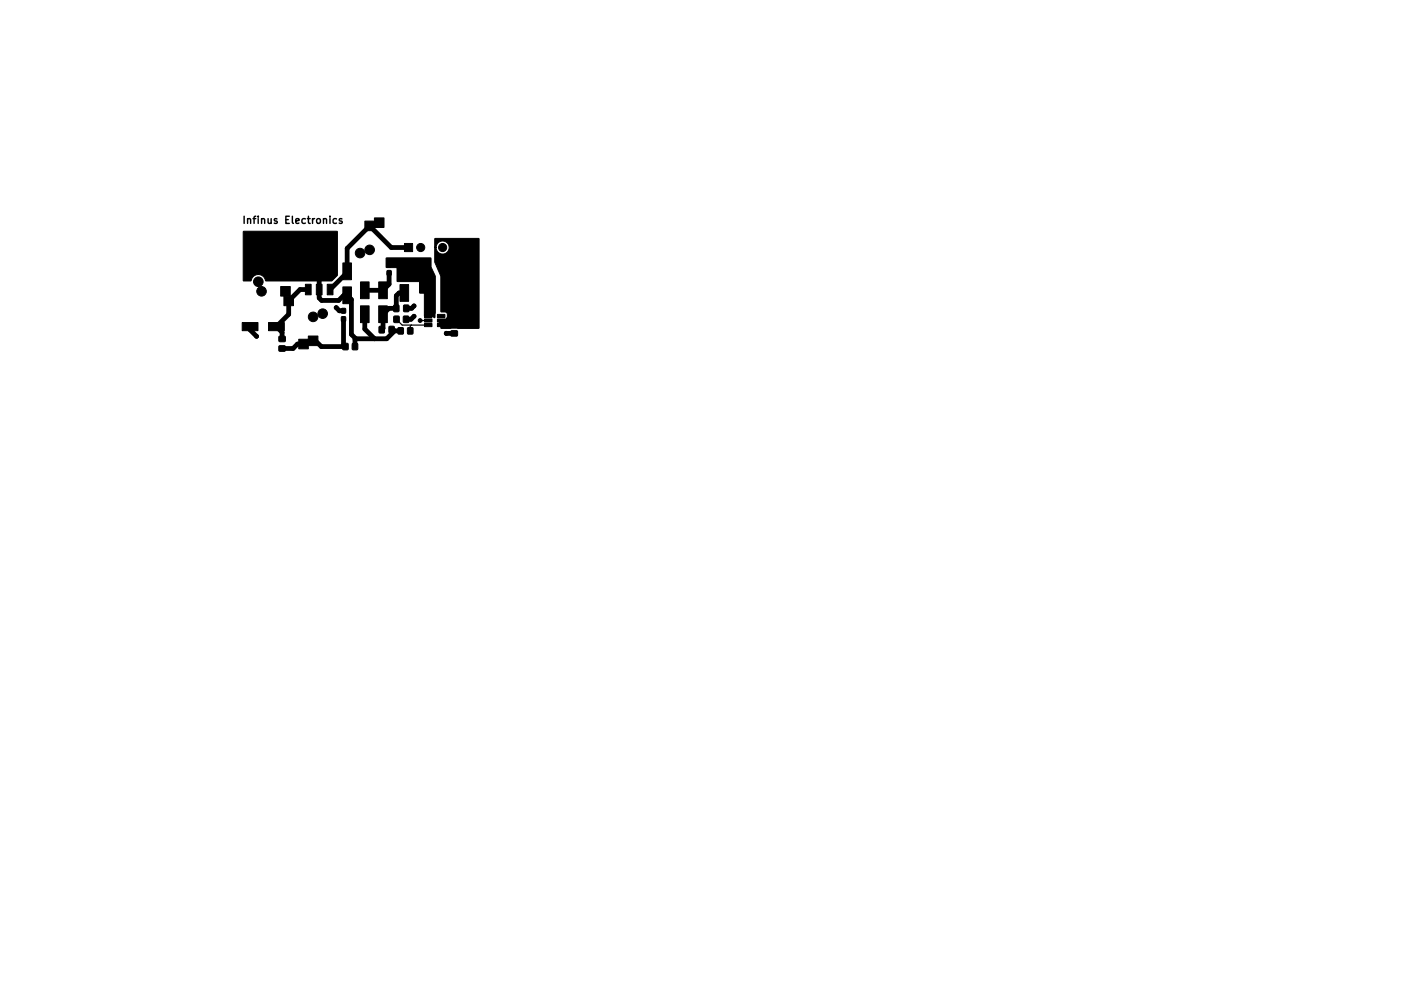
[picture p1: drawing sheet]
<svg xmlns="http://www.w3.org/2000/svg" width="297mm" height="210mm" viewBox="0 0 297 210" stroke-linecap="round" stroke-linejoin="round" font-family="sans-serif">
<defs><g id="words">
<text font-size="2.1" x="51.9" y="46.7">Infinus Electronics</text>
</g></defs>
<path d="M51 45.1v1.5M71.4 45.7l-.3-.1-.2 .3v.2l.5 .1v.4h-.5" fill="none" stroke="#000" stroke-width=".3"/>
<g fill="#000" stroke="#000" stroke-width=".21">
<path d="M58.6 59.8h2v2h-2zM63.8 51h5.8v6.4h-5.8zM50.8 48.3l19.7 .1v9l-1.1 1.2h-13.9a1.6 1.6 0 0 0-1.6-1.3 1.6 1.6 0 0 0-1.6 1.4h-1.4l-.1-.2zM71.6 54.9h1.8v3.5h-1.8zM76.2 46.2h2v2h-2zM78.2 45.5h2v2h-2zM79.1 58.9h1.8v3.5h-1.8zM80.9 54.8h.8v.9h-.8zM80.9 56.5h.8v1h-.8zM83.6 54.4h1.8v3.5h-1.8zM84.5 50.8h1.7v1.7h-1.7zM80.7 53.9h9.3a4.7 4.7 0 0 0 .9 3.8v8.5l-.2 .1-.4-.2h-1.5l-.2-.1v-4.8l-1-.1v-2.3h-4.6l-.1-2.9h-2.2z"/>
<path d="M87.8 57.5h2.7v3.6h-2.7zM94.2 50.8h1.7v1.7h-1.7zM96.1 57.5h2.7v3.6h-2.7zM90.8 49.8l9.3 .1-.1 18.7-7.9-.1v-1.6l1.2-.2 .1-1.1-.2-.4-1.1-.2v-7.3l-1.3-3v-3h.3a1.36 1.36 0 0 0 1.9 1.2 1.36 1.36 0 0 0 .3-2.3 1.36 1.36 0 0 0-2.2 .8v.3h-.3zM50.6 67.3h3.3v1.7h-3.3zM58.3 72.2h1.3v1.1h-1.3zM58.3 70.2h1.3v1.1h-1.3zM56.1 67.3h3.3v1.7h-3.3zM59.3 61.8h2v2h-2zM62.4 70.8h2v2h-2zM63.8 59.4h1.2v2.2h-1.2zM64.4 70.2h2v2h-2z"/>
<path d="M66.1 59.4h1.2v2.2h-1.2zM68.4 59.4h1.2v2.2h-1.2zM71.3 66.2h.9v.9h-.9zM71.3 64.4h.9v1h-.9zM71.6 71.7h1.1v1.3h-1.1zM71.6 59.9h1.8v3.5h-1.8zM73.6 71.7h1.1v1.3h-1.1zM75.3 63.9h1.8v3.5h-1.8zM75.3 58.9h1.8v3.5h-1.8zM79.1 63.9h1.8v3.5h-1.8zM79.2 68.2h1v1.3h-1zM81.3 68.2h1v1.3h-1z"/>
<path d="M82.3 66h1v1.3h-1zM83.2 68.5h1v1.2h-1zM82.3 63.7h1v1.3h-1zM84.3 66h1v1.3h-1zM85.2 68.5h1v1.2h-1zM83.6 59.4h1.8v3.5h-1.8zM84.3 63.7h1.1v1.3h-1.1zM88.7 65.6h1.5v.7h-1.5zM88.7 66.6h1.5v.6h-1.5zM88.7 67.5h1.5v.7h-1.5zM91.4 67.5h1.5v.7h-1.5zM91.4 66.6h1.5v.6h-1.5z"/>
<path d="M91.4 65.6h1.5v.7h-1.5zM94.2 67h1.3v1.1h-1.3zM94.2 69.1h1.3v1h-1.3z"/>
<circle cx="54" cy="58.8" r="1"/>
<circle cx="75.2" cy="52.8" r="1"/>
<circle cx="77.2" cy="52.2" r="1"/>
<circle cx="87.9" cy="51.7" r=".85"/>
<circle cx="92.5" cy="51.7" r=".85"/>
<circle cx="53.6" cy="70.2" r=".4"/>
<circle cx="54.6" cy="60.8" r="1"/>
<circle cx="65.4" cy="66.2" r="1"/>
<circle cx="67.4" cy="65.5" r="1"/>
<circle cx="70.2" cy="64.2" r=".4"/>
<circle cx="86.5" cy="66" r=".4"/>
<circle cx="86.5" cy="63.9" r=".4"/>
<circle cx="87.8" cy="66.9" r=".4"/>
<circle cx="93.2" cy="69.6" r=".4"/>
</g>
<g fill="none" stroke="#000" stroke-width="1">
<path d="M66.7 54.2v8l.5 .5h3.5l1.1-1h.7l.9 .8v7.3l.9 .9M81.3 55.3h2.3l.9 .9h1.6l3.1 3.1v6l.3 .4M81.3 57v2.3l-1.3 1.3h-3.8M85.3 51.7h-3.6l-4.5-4.5-4.7 4.7v5l-3.5 3.6M95 51.7v5.2l2.5 2.4v3.5l-4.5 4.5h-.8M52.2 68.2v.7l1.4 1.3M63.4 71.8h-1.3l-.9 1h-2.3M64.4 60.5h-1.7l-2.4 2.3v2.8l-2.6 2.6 1.2 1.2v1.4M70.2 64.2l.7 .7h.9M71.8 66.6v5.4l.4 .4h-5.1l-1.1-1.1M74.3 70.7l-.1 .2v1.5M76.2 65.6v3.1l2 2"/>
<path d="M81.8 68.8l.3 .3h1.6M82.4 69.1l-1.6 1.6h-6.5M84.5 61.2h-1.1l-.6 .5v2.7h-1.6l-1.2 1.2v3l-.3 .2M86.5 66l-.6 .7h-1.1M86.5 63.9l-.5 .5h-1.1M92.2 67.3l.2 .2h2.5M92.2 67.3v.1M93.2 69.6h.1M93.2 69.6h1.7"/>
</g>
<path d="M82.8 66.7h.1M82.8 66.7l1.2 1.2h5.5M85.9 67.9l-.2 .2v1M87.8 66.9h1.7" fill="none" stroke="#000" stroke-width=".25"/>
<use href="#words"/>
</svg>
